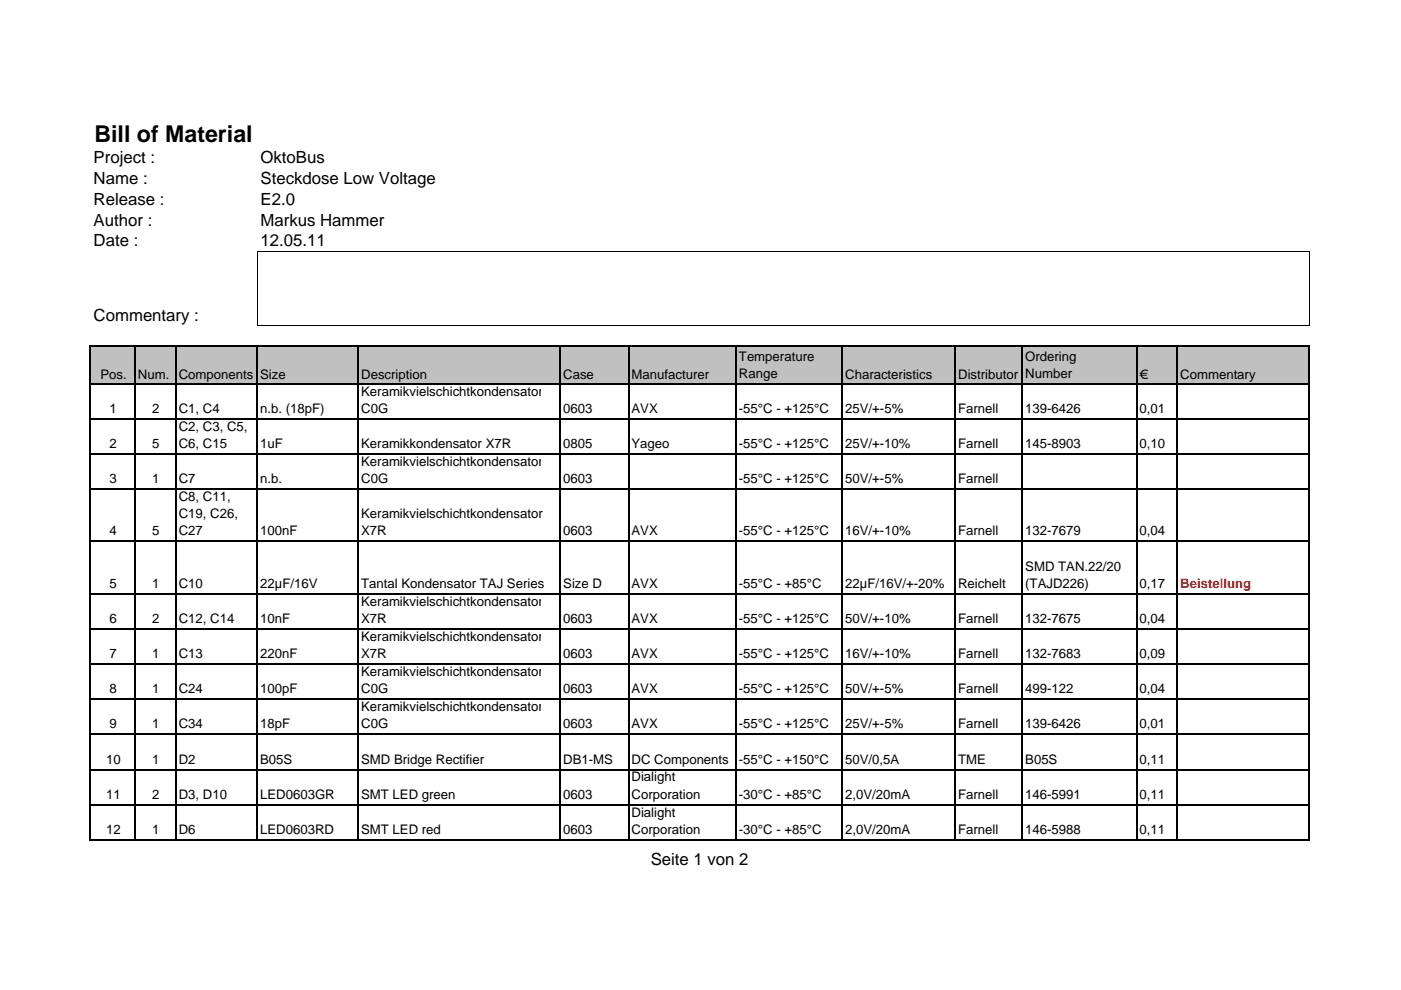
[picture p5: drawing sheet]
<svg xmlns="http://www.w3.org/2000/svg" width="297mm" height="210mm" viewBox="0 0 297 210" stroke-linecap="round" stroke-linejoin="round" font-family="sans-serif">
<defs><g id="words">
<text font-size="4.9" x="20" y="30.1">Bill of Material</text>
<g font-size="3.6">
<text x="19.9" y="34.6">Project :</text>
<text x="55.2" y="34.6">OktoBus</text>
<text x="19.9" y="39">Name :</text>
<text x="55.2" y="39">Steckdose Low Voltage</text>
<text x="19.9" y="43.4">Release :</text>
<text x="19.9" y="47.8">Author :</text>
<text x="55.2" y="43.4">E2.0</text>
<text x="55.2" y="47.8">Markus Hammer</text>
<text x="19.9" y="52.2">Date :</text>
<text x="55.2" y="52.2">12.05.11</text>
<text x="19.9" y="68">Commentary :</text>
<text x="138" y="183.5">Seite 1 von 2</text>
</g>
<g font-size="2.8">
<text x="156.7" y="76.5">Temperature</text>
<text x="217.4" y="76.5">Ordering</text>
<text x="21.3" y="80.3">Pos.</text>
<text x="29.2" y="80.3">Num.</text>
<text x="37.9" y="80.3">Components Size</text>
<text x="76.6" y="80.3">Description</text>
<text x="76.6" y="83.9">Keramikvielschichtkondensator</text>
<text x="119.4" y="80.3">Case</text>
<text x="133.9" y="80.3">Manufacturer</text>
<text x="156.7" y="80.1">Range</text>
<text x="179.2" y="80.3">Characteristics</text>
<text x="203.2" y="80.3">Distributor</text>
<text x="217.4" y="80.1">Number</text>
<text x="241.6" y="80.3">€</text>
<text x="250.2" y="80.3">Commentary</text>
<text x="23.2" y="87.5">1</text>
<text x="32.3" y="87.5">2</text>
<text x="37.9" y="87.5">C1, C4</text>
<text x="55.2" y="87.5">n.b. (18pF)</text>
<text x="76.6" y="87.5">C0G</text>
<text x="119.4" y="87.5">0603</text>
<text x="133.9" y="87.5">AVX</text>
<text x="156.7" y="87.5">-55°C - +125°C</text>
<text x="179.2" y="87.5">25V/+-5%</text>
<text x="203.1" y="87.5">Farnell</text>
<text x="217.4" y="87.5">139-6426</text>
<text x="241.6" y="87.5">0,01</text>
<text x="23.2" y="95">2</text>
<text x="32.3" y="95">5</text>
<text x="37.9" y="91.4">C2, C3, C5,</text>
<text x="37.9" y="95">C6, C15</text>
<text x="55.2" y="95">1uF</text>
<text x="76.6" y="95">Keramikkondensator X7R</text>
<text x="119.4" y="95">0805</text>
<text x="133.9" y="95">Yageo</text>
<text x="156.7" y="95">-55°C - +125°C</text>
<text x="179.2" y="95">25V/+-10%</text>
<text x="203.1" y="95">Farnell</text>
<text x="217.4" y="95">145-8903</text>
<text x="241.6" y="95">0,10</text>
<text x="76.6" y="98.8">Keramikvielschichtkondensator</text>
<text x="23.2" y="102.4">3</text>
<text x="32.3" y="102.4">1</text>
<text x="37.9" y="102.4">C7</text>
<text x="37.9" y="106.3">C8, C11,</text>
<text x="55.2" y="102.4">n.b.</text>
<text x="76.6" y="102.4">C0G</text>
<text x="119.4" y="102.4">0603</text>
<text x="156.7" y="102.4">-55°C - +125°C</text>
<text x="179.2" y="102.4">50V/+-5%</text>
<text x="203.1" y="102.4">Farnell</text>
<text x="23.2" y="113.5">4</text>
<text x="32.3" y="113.5">5</text>
<text x="37.9" y="109.9">C19, C26,</text>
<text x="37.9" y="113.5">C27</text>
<text x="55.2" y="113.5">100nF</text>
<text x="76.6" y="109.9">Keramikvielschichtkondensator</text>
<text x="76.6" y="113.5">X7R</text>
<text x="119.4" y="113.5">0603</text>
<text x="133.9" y="113.5">AVX</text>
<text x="156.7" y="113.5">-55°C - +125°C</text>
<text x="179.2" y="113.5">16V/+-10%</text>
<text x="203.1" y="113.5">Farnell</text>
<text x="217.4" y="113.5">132-7679</text>
<text x="241.6" y="113.5">0,04</text>
<text x="23.2" y="124.6">5</text>
<text x="32.3" y="124.6">1</text>
<text x="37.9" y="124.6">C10</text>
<text x="55.2" y="124.6">22µF/16V</text>
<text x="76.6" y="124.6">Tantal Kondensator TAJ Series</text>
<text x="119.4" y="124.6">Size D</text>
<text x="133.9" y="124.6">AVX</text>
<text x="156.7" y="124.6">-55°C - +85°C</text>
<text x="179.2" y="124.6">22µF/16V/+-20%</text>
<text x="203.1" y="124.6">Reichelt</text>
<text x="217.4" y="121">SMD TAN.22/20</text>
<text x="217.4" y="124.6">(TAJD226)</text>
<text x="241.6" y="124.6">0,17</text>
<text x="76.6" y="128.4">Keramikvielschichtkondensator</text>
<text x="23.2" y="132.1">6</text>
<text x="32.3" y="132.1">2</text>
<text x="37.9" y="132.1">C12, C14</text>
<text x="55.2" y="132.1">10nF</text>
<text x="76.6" y="132.1">X7R</text>
<text x="76.6" y="135.9">Keramikvielschichtkondensator</text>
<text x="119.4" y="132.1">0603</text>
<text x="133.9" y="132.1">AVX</text>
<text x="156.7" y="132.1">-55°C - +125°C</text>
<text x="179.2" y="132.1">50V/+-10%</text>
<text x="203.1" y="132.1">Farnell</text>
<text x="217.4" y="132.1">132-7675</text>
<text x="241.6" y="132.1">0,04</text>
<text x="23.2" y="139.5">7</text>
<text x="32.3" y="139.5">1</text>
<text x="37.9" y="139.5">C13</text>
<text x="55.2" y="139.5">220nF</text>
<text x="76.6" y="139.5">X7R</text>
<text x="76.6" y="143.3">Keramikvielschichtkondensator</text>
<text x="119.4" y="139.5">0603</text>
<text x="133.9" y="139.5">AVX</text>
<text x="156.7" y="139.5">-55°C - +125°C</text>
<text x="179.2" y="139.5">16V/+-10%</text>
<text x="203.1" y="139.5">Farnell</text>
<text x="217.4" y="139.5">132-7683</text>
<text x="241.6" y="139.5">0,09</text>
<text x="23.2" y="147">8</text>
<text x="32.3" y="147">1</text>
<text x="37.9" y="147">C24</text>
<text x="55.2" y="147">100pF</text>
<text x="76.6" y="147">C0G</text>
<text x="119.4" y="147">0603</text>
<text x="133.9" y="147">AVX</text>
<text x="156.7" y="147">-55°C - +125°C</text>
<text x="179.2" y="147">50V/+-5%</text>
<text x="203.1" y="147">Farnell</text>
<text x="217.4" y="147">499-122</text>
<text x="241.6" y="147">0,04</text>
<text x="23.2" y="154.4">9</text>
<text x="32.3" y="154.4">1</text>
<text x="37.9" y="154.4">C34</text>
<text x="55.2" y="154.4">18pF</text>
<text x="76.6" y="150.8">Keramikvielschichtkondensator</text>
<text x="76.6" y="154.4">C0G</text>
<text x="119.4" y="154.4">0603</text>
<text x="133.9" y="154.4">AVX</text>
<text x="156.7" y="154.4">-55°C - +125°C</text>
<text x="179.2" y="154.4">25V/+-5%</text>
<text x="203.1" y="154.4">Farnell</text>
<text x="217.4" y="154.4">139-6426</text>
<text x="241.6" y="154.4">0,01</text>
<text x="22.5" y="161.9">10</text>
<text x="32.3" y="161.9">1</text>
<text x="37.9" y="161.9">D2</text>
<text x="55.2" y="161.9">B05S</text>
<text x="76.6" y="161.9">SMD Bridge Rectifier</text>
<text x="119.4" y="161.9">DB1-MS</text>
<text x="133.9" y="161.9">DC Components</text>
<text x="156.7" y="161.9">-55°C - +150°C</text>
<text x="179.2" y="161.9">50V/0,5A</text>
<text x="203.1" y="161.9">TME</text>
<text x="217.4" y="161.9">B05S</text>
<text x="241.6" y="161.9">0,11</text>
<text x="133.9" y="165.7">Dialight</text>
<text x="22.5" y="169.3">11</text>
<text x="32.3" y="169.3">2</text>
<text x="37.9" y="169.3">D3, D10</text>
<text x="55.2" y="169.3">LED0603GR</text>
<text x="76.6" y="169.3">SMT LED green</text>
<text x="119.4" y="169.3">0603</text>
<text x="133.9" y="169.3">Corporation</text>
<text x="133.9" y="173.1">Dialight</text>
<text x="156.7" y="169.3">-30°C - +85°C</text>
<text x="179.2" y="169.3">2,0V/20mA</text>
<text x="203.1" y="169.3">Farnell</text>
<text x="217.4" y="169.3">146-5991</text>
<text x="241.6" y="169.3">0,11</text>
<text x="22.5" y="176.8">12</text>
<text x="32.3" y="176.8">1</text>
<text x="37.9" y="176.8">D6</text>
<text x="55.2" y="176.8">LED0603RD</text>
<text x="76.6" y="176.8">SMT LED red</text>
<text x="119.4" y="176.8">0603</text>
<text x="133.9" y="176.8">Corporation</text>
<text x="156.7" y="176.8">-30°C - +85°C</text>
<text x="179.2" y="176.8">2,0V/20mA</text>
<text x="203.1" y="176.8">Farnell</text>
<text x="217.4" y="176.8">146-5988</text>
<text x="241.6" y="176.8">0,11</text>
</g>
<text font-size="2.8" fill="#f00" x="250.2" y="124.6">Beistellung</text>
</g></defs>
<path d="M19.2 73.4h258.4v8h-258.4z" fill="#c0c0c0"/>
<path d="M54.6 53.3v15.8M54.6 53.3h223M277.5 53.3v15.8M54.6 69h223" fill="none" stroke="#000" stroke-width=".21"/>
<g fill="none" stroke="#000" stroke-width=".34">
<path d="M19.2 73.2v105M19.3 73.4h258.4M28.7 73.6v104.6M37.3 73.6v104.6M54.6 73.6v104.6M76 73.6v104.6M118.8 73.6v104.6M133.3 73.6v104.6M156.1 73.6v104.6M178.6 73.6v104.6M202.6 73.6v104.6M216.8 73.6v104.6"/>
<path d="M241 73.6v104.6M249.6 73.6v104.6M277.5 73.6v104.6M19.3 81.4h258.4M19.3 88.8h258.4M19.3 96.3h258.4M19.3 103.7h258.4M19.3 114.8h258.4M19.3 125.9h258.4M19.3 133.3h258.4M19.3 140.8h258.4M19.3 148.3h258.4"/>
<path d="M19.3 155.7h258.4M19.3 163.2h258.4M19.3 170.6h258.4M19.3 178.1h258.4"/>
</g>
<use href="#words"/>
</svg>
